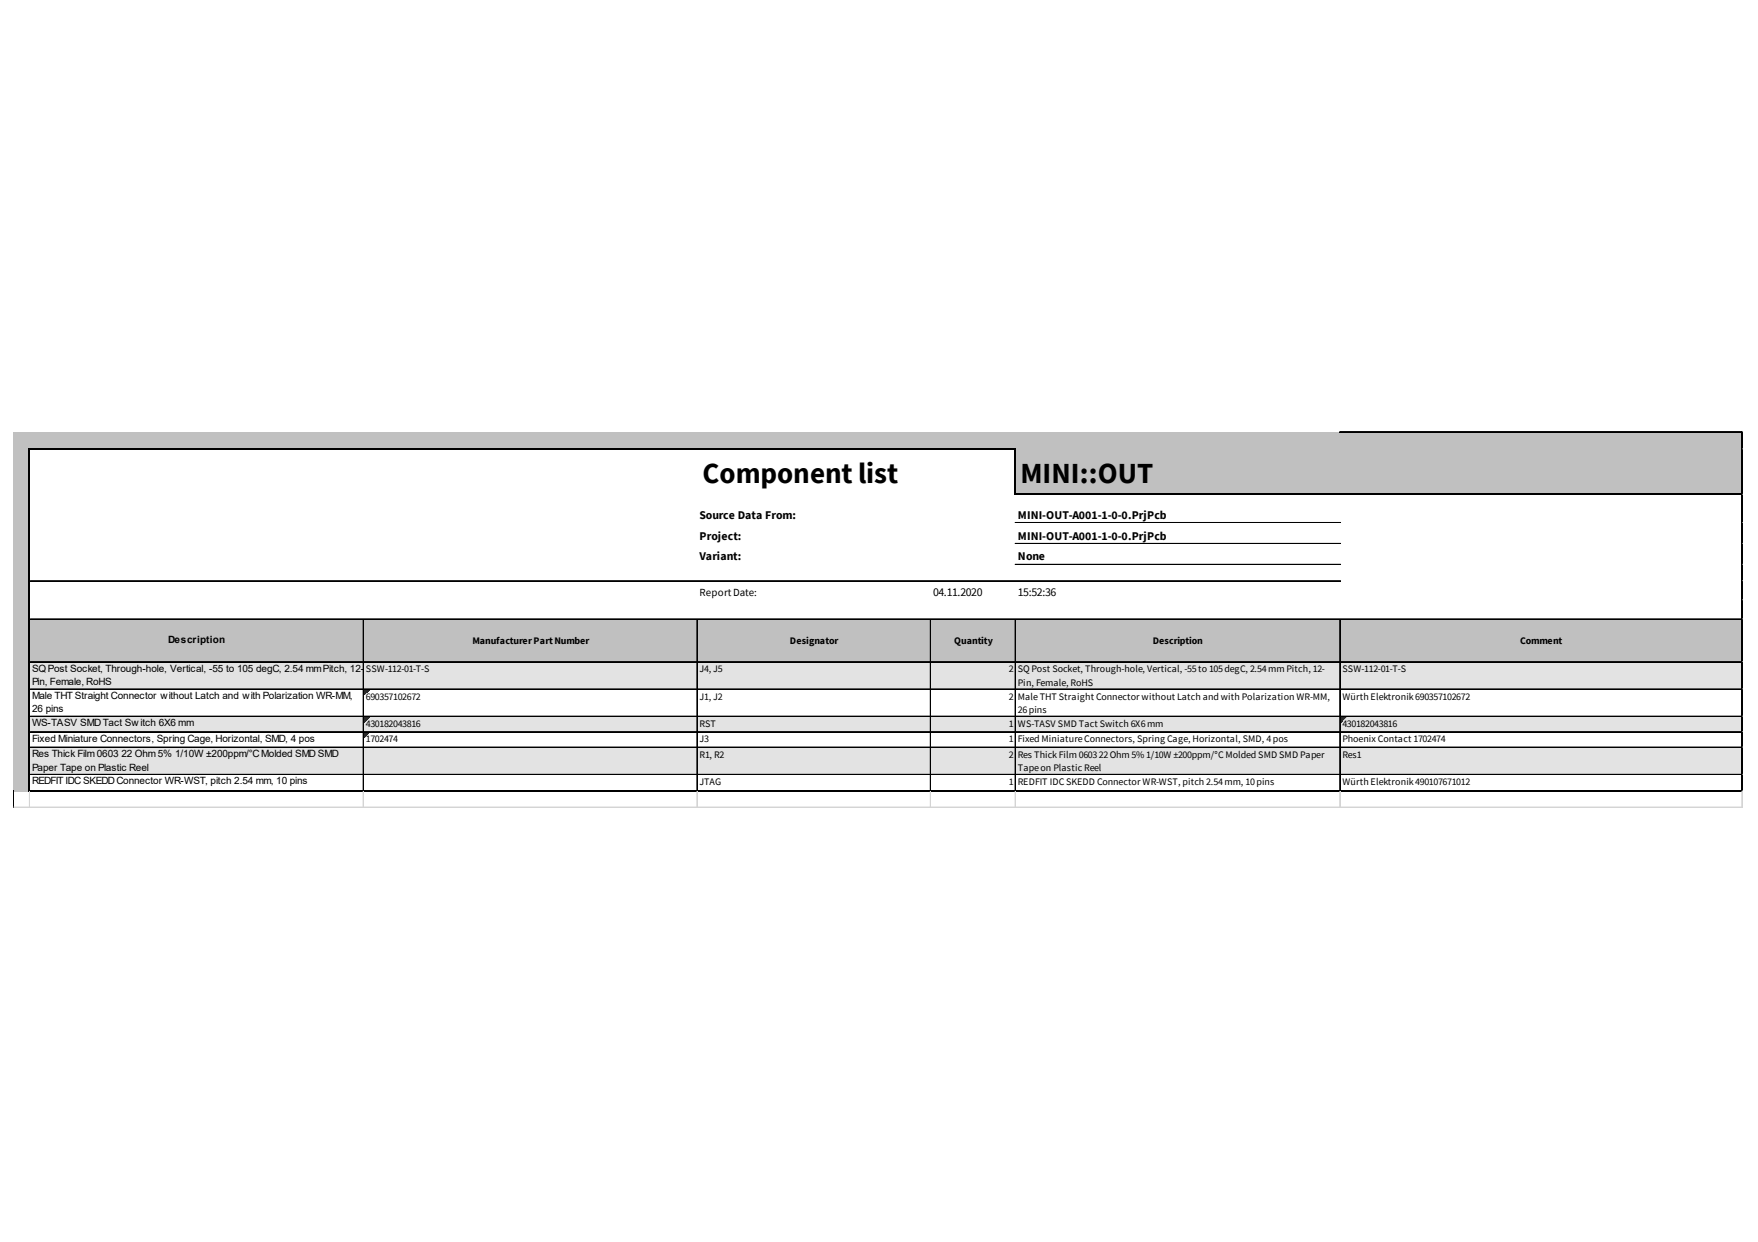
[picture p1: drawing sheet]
<svg xmlns="http://www.w3.org/2000/svg" width="297mm" height="210mm" viewBox="0 0 297 210" stroke-linecap="round" stroke-linejoin="round" font-family="sans-serif">
<defs><g id="words">
<g font-size="4.9">
<text x="118.7" y="81.6">Component list</text>
<text x="172.4" y="81.6">MINI::OUT</text>
</g>
<g font-size="2">
<text x="118.2" y="87.7">Source Data From:</text>
<text x="172" y="87.7">MINI-OUT-A001-1-0-0.PrjPcb</text>
<text x="118.2" y="91.2">Project:</text>
<text x="118.2" y="94.7">Variant:</text>
<text x="172" y="91.2">MINI-OUT-A001-1-0-0.PrjPcb</text>
<text x="172" y="94.7">None</text>
<text x="157.6" y="100.7">04.11.2020</text>
<text x="172" y="100.7">15:52:36</text>
</g>
<text font-size="1.8" x="118.2" y="100.7">ReportDate:</text>
<g font-size="1.7">
<text x="5.4" y="113.5">SQPost Socket, Through-hole, Vertical, -55 to 105 degC, 2.54 mmPitch, 12-</text>
<text x="28.4" y="108.7">Description</text>
<text x="61.8" y="113.6">SSW-112-01-T-S</text>
<text x="79.8" y="108.9">ManufacturerPartNumber</text>
<text x="118.2" y="113.6">J4, J5</text>
<text x="133.5" y="108.9">Designator</text>
<text x="161.2" y="108.9">Quantity</text>
<text x="170.4" y="113.6">2</text>
<text x="172" y="113.6">SQPost Socket, Through-hole, Vertical, -55to 105degC, 2.54mm Pitch, 12-</text>
<text x="194.8" y="108.9">Description</text>
<text x="226.8" y="113.6">SSW-112-01-T-S</text>
<text x="256.9" y="108.9">Comment</text>
<text x="5.4" y="115.8">Pin, Female, RoHS</text>
<text x="5.4" y="118.1">Male THT Straight Connector without Latch and with Polarization WR-MM,</text>
<text x="61.8" y="118.2">690357102672</text>
<text x="118.2" y="118.2">J1, J2</text>
<text x="170.4" y="118.2">2</text>
<text x="172" y="115.9">Pin, Female, RoHS</text>
<text x="172" y="118.2">MaleTHT Straight Connector without Latch and with Polarization WR-MM,</text>
<text x="226.8" y="118.2">Würth Elektronik690357102672</text>
<text x="5.4" y="120.4">26 pins</text>
<text x="5.4" y="122.7">WS-TASV SMDTact Sw itch 6X6 mm</text>
<text x="5.4" y="125.3">Fixed Miniature Connectors, Spring Cage, Horizontal, SMD, 4 pos</text>
<text x="61.8" y="122.8">430182043816</text>
<text x="61.8" y="125.5">1702474</text>
<text x="118.2" y="122.8">RST</text>
<text x="118.2" y="125.5">J3</text>
<text x="170.4" y="122.8">1</text>
<text x="170.4" y="125.5">1</text>
<text x="172" y="120.5">26pins</text>
<text x="172" y="122.8">WS-TASV SMD Tact Switch 6X6mm</text>
<text x="172" y="125.5">Fixed MiniatureConnectors, Spring Cage, Horizontal, SMD, 4pos</text>
<text x="226.8" y="122.8">430182043816</text>
<text x="226.8" y="125.5">Phoenix Contact 1702474</text>
<text x="5.4" y="127.9">Res Thick Film0603</text>
<text x="5.4" y="130.2">Paper Tape on Plastic Reel</text>
<text x="20.5" y="127.9">22 Ohm5% 1/10W ±200ppm/°CMolded SMD SMD</text>
<text x="118.2" y="128.1">R1, R2</text>
<text x="170.4" y="128.1">2</text>
<text x="172" y="128.1">Res ThickFilm 060322Ohm 5% 1/10W ±200ppm/°CMolded SMD SMD Paper</text>
<text x="172" y="130.4">Tapeon Plastic Reel</text>
<text x="226.8" y="128.1">Res1</text>
<text x="5.4" y="132.5">REDFITIDC SKEDDConnector WR-WST, pitch 2.54 mm, 10 pins</text>
<text x="118.2" y="132.7">JTAG</text>
<text x="170.4" y="132.7">1</text>
<text x="172" y="132.7">REDFIT IDCSKEDD Connector WR-WST, pitch 2.54mm, 10pins</text>
<text x="226.8" y="132.7">Würth Elektronik490107671012</text>
</g>
</g></defs>
<g fill="#c0c0c0">
<path d="M2.3 73h292.2v3h-292.2z"/>
<path d="M2.3 75.9h2.8v7.8h-2.8z"/>
</g>
<path d="M5 75.9h166.7v7.8h-166.7z" fill="#fff"/>
<g fill="#c0c0c0">
<path d="M171.5 75.9h123v7.8h-123z"/>
<path d="M2.3 83.5h2.8v21.2h-2.8z"/>
</g>
<path d="M5 83.5h289.5v21.2h-289.5z" fill="#fff"/>
<g fill="#c0c0c0">
<path d="M2.3 104.6h292.2v7.4h-292.2z"/>
<path d="M2.3 111.8h2.8v4.8h-2.8z"/>
</g>
<path d="M5 111.8h289.5v4.8h-289.5z" fill="#e3e3e3"/>
<path d="M2.3 116.4h2.8v4.8h-2.8z" fill="#c0c0c0"/>
<path d="M5 116.4h289.5v4.8h-289.5z" fill="#fff"/>
<path d="M61.5 116.6h.9" fill="none" stroke="#008000" stroke-width=".17"/>
<path d="M61.5 116.6h.9v.1h-.9z" fill="#008000"/>
<path d="M61.5 116.7h.8" fill="none" stroke="#008000" stroke-width=".17"/>
<path d="M61.5 116.7h.8v.2h-.8z" fill="#008000"/>
<path d="M61.5 116.9h.6" fill="none" stroke="#008000" stroke-width=".17"/>
<path d="M61.5 116.9h.6v.1h-.6z" fill="#008000"/>
<path d="M61.5 117h.5" fill="none" stroke="#008000" stroke-width=".17"/>
<path d="M61.5 117h.5v.2h-.5z" fill="#008000"/>
<path d="M61.5 117.2h.3" fill="none" stroke="#008000" stroke-width=".17"/>
<path d="M61.5 117.2h.3v.1h-.3z" fill="#008000"/>
<path d="M61.5 117.3h.2" fill="none" stroke="#008000" stroke-width=".17"/>
<path d="M61.5 117.3h.2v.2h-.2z" fill="#008000"/>
<path d="M2.3 121h2.8v2.8h-2.8z" fill="#c0c0c0"/>
<path d="M5 121h289.5v2.8h-289.5z" fill="#e3e3e3"/>
<path d="M61.5 121.2h.9" fill="none" stroke="#008000" stroke-width=".17"/>
<path d="M61.5 121.2h.9v.1h-.9z" fill="#008000"/>
<path d="M61.5 121.3h.8" fill="none" stroke="#008000" stroke-width=".17"/>
<path d="M61.5 121.3h.8v.2h-.8z" fill="#008000"/>
<path d="M61.5 121.5h.6" fill="none" stroke="#008000" stroke-width=".17"/>
<path d="M61.5 121.5h.6v.1h-.6z" fill="#008000"/>
<path d="M61.5 121.6h.5" fill="none" stroke="#008000" stroke-width=".17"/>
<path d="M61.5 121.6h.5v.2h-.5z" fill="#008000"/>
<path d="M61.5 121.8h.3" fill="none" stroke="#008000" stroke-width=".17"/>
<path d="M61.5 121.8h.3v.2h-.3z" fill="#008000"/>
<path d="M61.5 122h.2" fill="none" stroke="#008000" stroke-width=".17"/>
<path d="M61.5 122h.2v.1h-.2z" fill="#008000"/>
<path d="M226.5 121.2h.9" fill="none" stroke="#008000" stroke-width=".17"/>
<path d="M226.5 121.2h.9v.1h-.9z" fill="#008000"/>
<path d="M226.5 121.3h.8" fill="none" stroke="#008000" stroke-width=".17"/>
<path d="M226.5 121.3h.8v.2h-.8z" fill="#008000"/>
<path d="M226.5 121.5h.6" fill="none" stroke="#008000" stroke-width=".17"/>
<path d="M226.5 121.5h.6v.1h-.6z" fill="#008000"/>
<path d="M226.5 121.6h.5" fill="none" stroke="#008000" stroke-width=".17"/>
<path d="M226.5 121.6h.5v.2h-.5z" fill="#008000"/>
<path d="M226.5 121.8h.3" fill="none" stroke="#008000" stroke-width=".17"/>
<path d="M226.5 121.8h.3v.2h-.3z" fill="#008000"/>
<path d="M226.5 122h.2" fill="none" stroke="#008000" stroke-width=".17"/>
<path d="M226.5 122h.2v.1h-.2z" fill="#008000"/>
<path d="M2.3 123.6h2.8v2.8h-2.8z" fill="#c0c0c0"/>
<path d="M5 123.6h289.5v2.8h-289.5z" fill="#fff"/>
<path d="M61.5 123.8h.9" fill="none" stroke="#008000" stroke-width=".17"/>
<path d="M61.5 123.8h.9v.1h-.9z" fill="#008000"/>
<path d="M61.5 123.9h.8" fill="none" stroke="#008000" stroke-width=".17"/>
<path d="M61.5 123.9h.8v.2h-.8z" fill="#008000"/>
<path d="M61.5 124.1h.6" fill="none" stroke="#008000" stroke-width=".17"/>
<path d="M61.5 124.1h.6v.2h-.6z" fill="#008000"/>
<path d="M61.5 124.3h.5" fill="none" stroke="#008000" stroke-width=".17"/>
<path d="M61.5 124.3h.5v.1h-.5z" fill="#008000"/>
<path d="M61.5 124.4h.3" fill="none" stroke="#008000" stroke-width=".17"/>
<path d="M61.5 124.4h.3v.2h-.3z" fill="#008000"/>
<path d="M61.5 124.6h.2" fill="none" stroke="#008000" stroke-width=".17"/>
<path d="M61.5 124.6h.2v.1h-.2z" fill="#008000"/>
<path d="M2.3 126.3h2.8v4.7h-2.8z" fill="#c0c0c0"/>
<path d="M5 126.3h289.5v4.7h-289.5z" fill="#e3e3e3"/>
<path d="M2.3 130.9h2.8v2.9h-2.8z" fill="#c0c0c0"/>
<path d="M5 130.9h289.5v2.9h-289.5z" fill="#fff"/>
<g fill="none" stroke="#000" stroke-width=".17">
<path d="M226.4 72.9h67.7M226.4 73h67.7M5.1 98.1h221.4M5.1 98.2h221.4M171.5 88.3h55M171.5 88.4h55M171.5 91.8h55M171.5 91.9h55M171.5 95.4h55M5.1 104.6h289M5.1 104.7h289M5.1 111.8h289"/>
<path d="M5.1 111.9h289M5.1 116.4h289M5.1 116.5h289M61.4 104.7v28.8M117.7 104.7v28.8M117.8 104.7v28.8M157.2 104.7v28.8M157.3 104.7v28.8M171.5 104.7v28.8M171.6 104.7v28.8M226.4 104.7v28.8M5.1 121h289"/>
<path d="M5.1 121.1h289M5.1 123.6h289M5.1 123.7h289M5.1 126.3h289M5.1 130.9h289"/>
</g>
<path d="M5 75.7v58.1M5.1 75.9h166.6M171.5 76v7.7M294.3 72.9v60.9M171.7 83.5h122.8M5.1 133.6h289.4" fill="none" stroke="#000" stroke-width=".31"/>
<path d="M2.3 133.6v2.9" fill="none" stroke="#000" stroke-width=".2"/>
<path d="M294.5 72.9h.1M5 133.8v2.7M61.4 133.8v2.7M117.7 133.8v2.7M117.8 133.8v2.7M157.2 133.8v2.7M157.3 133.8v2.7M171.5 133.8v2.7M171.6 133.8v2.7M226.4 133.8v2.7M294.3 133.8v2.7M294.4 133.8v2.7" fill="none" stroke="#d4d4d4" stroke-width=".17"/>
<path d="M294.5 72.9v.2z" fill="#d4d4d4"/>
<path d="M294.5 75.9h.1" fill="none" stroke="#d4d4d4" stroke-width=".17"/>
<path d="M294.5 75.9v.1z" fill="#d4d4d4"/>
<path d="M294.5 83.5h.1" fill="none" stroke="#d4d4d4" stroke-width=".17"/>
<path d="M294.5 83.5v.2z" fill="#d4d4d4"/>
<path d="M294.5 88.3h.1" fill="none" stroke="#d4d4d4" stroke-width=".17"/>
<path d="M294.5 88.3v.2z" fill="#d4d4d4"/>
<path d="M294.5 91.8h.1" fill="none" stroke="#d4d4d4" stroke-width=".17"/>
<path d="M294.5 91.8v.2z" fill="#d4d4d4"/>
<path d="M294.5 95.4h.1" fill="none" stroke="#d4d4d4" stroke-width=".17"/>
<path d="M294.5 95.4v.1z" fill="#d4d4d4"/>
<path d="M294.5 98.1h.1" fill="none" stroke="#d4d4d4" stroke-width=".17"/>
<path d="M294.5 98.1v.2z" fill="#d4d4d4"/>
<path d="M294.5 101.4h.1" fill="none" stroke="#d4d4d4" stroke-width=".17"/>
<path d="M294.5 101.4v.1z" fill="#d4d4d4"/>
<path d="M294.5 104.6h.1" fill="none" stroke="#d4d4d4" stroke-width=".17"/>
<path d="M294.5 104.6v.1z" fill="#d4d4d4"/>
<path d="M294.5 111.8h.1" fill="none" stroke="#d4d4d4" stroke-width=".17"/>
<path d="M294.5 111.8v.2z" fill="#d4d4d4"/>
<path d="M294.5 116.4h.1" fill="none" stroke="#d4d4d4" stroke-width=".17"/>
<path d="M294.5 116.4v.2z" fill="#d4d4d4"/>
<path d="M294.5 121h.1" fill="none" stroke="#d4d4d4" stroke-width=".17"/>
<path d="M294.5 121v.2z" fill="#d4d4d4"/>
<path d="M294.5 123.6h.1" fill="none" stroke="#d4d4d4" stroke-width=".17"/>
<path d="M294.5 123.6v.2z" fill="#d4d4d4"/>
<path d="M294.5 126.3h.1" fill="none" stroke="#d4d4d4" stroke-width=".17"/>
<path d="M294.5 126.3v.1z" fill="#d4d4d4"/>
<path d="M294.5 130.9h.1" fill="none" stroke="#d4d4d4" stroke-width=".17"/>
<path d="M294.5 130.9v.1z" fill="#d4d4d4"/>
<path d="M294.5 133.6h.1" fill="none" stroke="#d4d4d4" stroke-width=".17"/>
<path d="M294.5 133.6v.2z" fill="#d4d4d4"/>
<path d="M2.4 136.4h292.1" fill="none" stroke="#d4d4d4" stroke-width=".17"/>
<use href="#words"/>
</svg>
